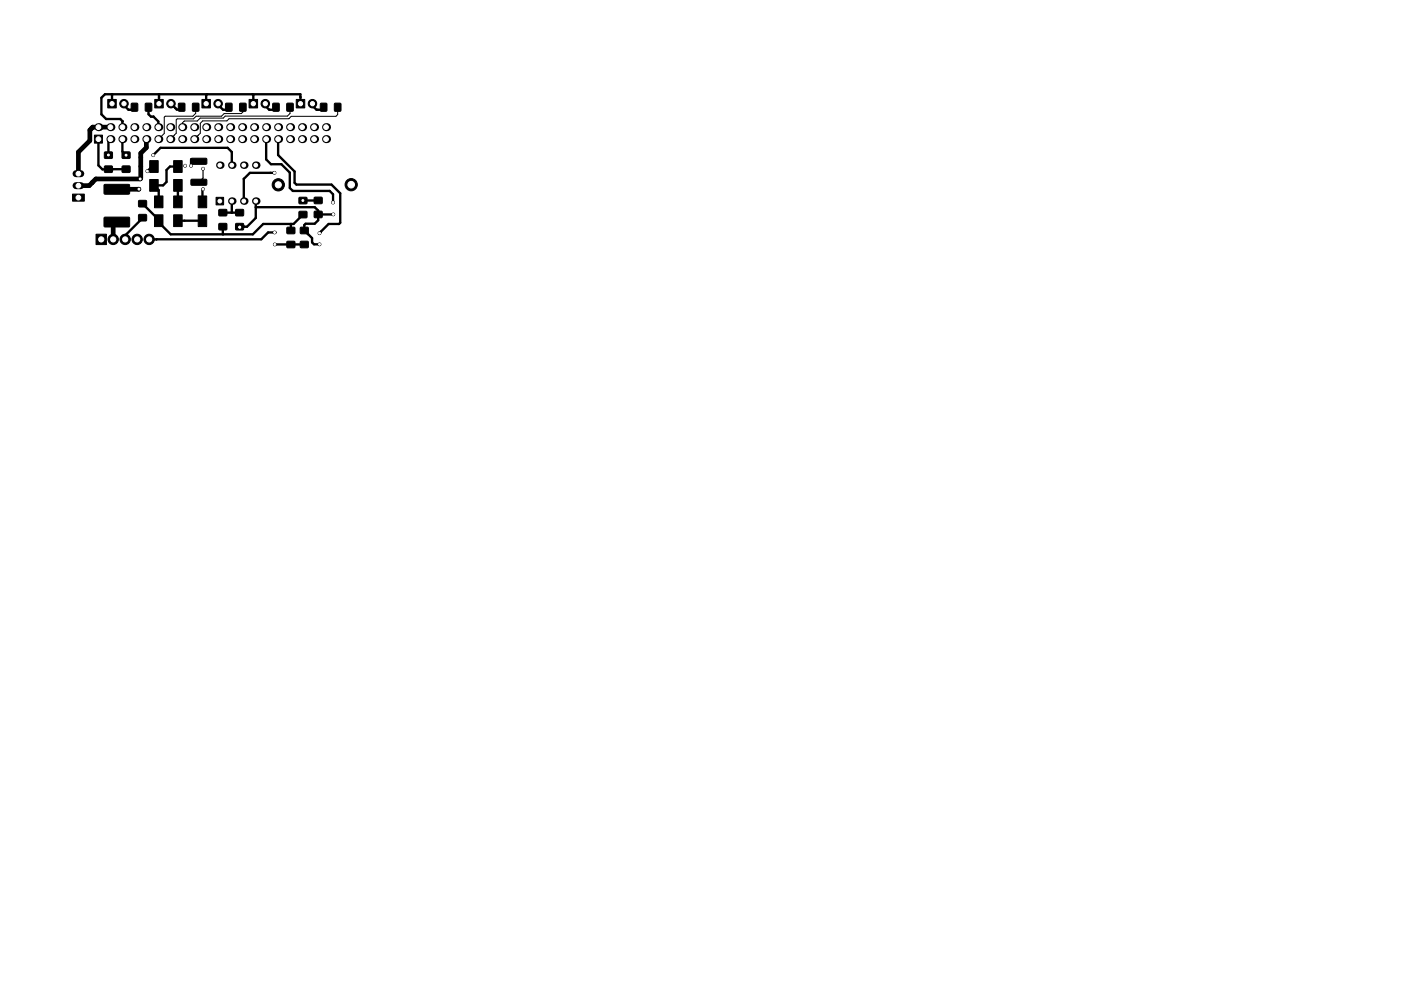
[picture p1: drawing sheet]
<svg xmlns="http://www.w3.org/2000/svg" width="297mm" height="210mm" viewBox="0 0 297 210" stroke-linecap="round" stroke-linejoin="round" font-family="sans-serif">
<g fill="#000" stroke="#000" stroke-width=".21">
<path d="M20 28.7h1.7v1.7h-1.7zM22.8 21.1h1.8v1.8h-1.8zM22.2 32.3h1.6v1.2l-1.6 .1zM22.2 35.3l1.6-.1v1.3l-1.6 .1zM22.1 39.2l5.2-.1 .2 .2v1.7l-.3 .2h-5l-.2-.2zM25.9 32.3h1.6l.1 1.2-1.7 .1zM25.9 35.3l1.6-.1 .1 1.3-1.7 .1zM27.9 21.9l1.3 .1-.1 1.6-1.2-.1zM30.8 21.9l1.3 .1v1.6l-1.3-.1zM32.8 21.1h1.8v1.8h-1.8zM31.7 34.1h1.8v2.5h-1.8zM36.8 34.1h1.8v2.5h-1.8z"/>
<path d="M37.9 21.9l1.3 .1-.1 1.6-1.2-.1zM40.8 21.9l1.3 .1v1.6l-1.3-.1zM42.8 21.1h1.8v1.8h-1.8zM40.5 33.6h3.2l.2 .2v.9l-.3 .2h-3l-.1-.3zM40.5 38.1l3.2-.1 .2 .2v.9l-.3 .2h-3l-.1-.2zM47.9 21.9l1.3 .1-.1 1.6-1.2-.1zM50.8 21.9l1.3 .1v1.6l-1.3-.1zM52.8 21.1h1.8v1.8h-1.8zM57.9 21.9l1.3 .1-.1 1.6-1.2-.1zM60.8 21.9l1.3 .1v1.6l-1.3-.1zM62.8 21.1h1.8v1.8h-1.8zM68 22h1.3l-.1 1.6-1.2-.1z"/>
<path d="M71 22h1.2v1.6l-1.3-.1zM15.4 41.2h2.5v1.5h-2.5zM20.4 49.7h2.2v2.2h-2.2zM22.1 46.1h5.2l.2 .2v1.7l-.3 .2h-5l-.2-.3zM29.4 45.5h1.6v1.3h-1.6zM29.4 42.6h1.6v1.2l-1.6 .1zM32.8 45.6h1.8v2.5h-1.8zM32.8 41.6h1.8v2.5h-1.8zM31.7 38.1h1.8v2.5h-1.8zM36.8 38.1h1.8v2.5h-1.8zM36.8 41.6h1.8v2.5h-1.8zM36.8 45.6h1.8v2.5h-1.8z"/>
<path d="M42 45.6h1.8v2.5h-1.8zM42 41.6h1.8v2.5h-1.8zM45.8 41.9h1.6v1.6h-1.6zM46.4 44.5h1.6l.1 1.2-1.6 .1zM46.4 47.5l1.6-.1 .1 1.3h-1.6zM50 47.5l1.6-.1v1.3h-1.6zM50 44.5h1.6v1.2l-1.6 .1zM60.9 51.2h1.6v1.3h-1.6zM60.9 48.3l1.6-.1v1.3l-1.6 .1zM63.4 44.9h1.6l.1 1.2-1.6 .1zM63.4 41.9h1.6l.1 1.3h-1.6zM63.7 51.2h1.6v1.3h-1.6z"/>
<path d="M63.7 48.3l1.6-.1v1.3l-1.6 .1zM66.7 41.9h1.5l.1 1.2-1.6 .1zM66.7 44.9l1.5-.1 .1 1.3-1.6 .1z"/>
<circle cx="23" cy="32.9" r=".3"/>
<circle cx="26.3" cy="22" r=".9"/>
<circle cx="26.7" cy="32.9" r=".3"/>
<circle cx="29.7" cy="38" r=".3"/>
<circle cx="31.2" cy="36.3" r=".3"/>
<circle cx="32.5" cy="32.9" r=".3"/>
<circle cx="36.2" cy="22" r=".9"/>
<circle cx="39.2" cy="35.2" r=".3"/>
<circle cx="40.5" cy="35.2" r=".3"/>
<circle cx="43.1" cy="35.8" r=".3"/>
<circle cx="46.2" cy="22" r=".9"/>
<circle cx="56.2" cy="22" r=".9"/>
<circle cx="58.2" cy="36.7" r=".3"/>
<circle cx="59" cy="39.2" r="1.3"/>
<circle cx="66.2" cy="22" r=".9"/>
<circle cx="74.5" cy="39.2" r="1.3"/>
<circle cx="24" cy="50.8" r="1.1"/>
<circle cx="26.5" cy="50.8" r="1.1"/>
<circle cx="29.1" cy="50.8" r="1.1"/>
<circle cx="29.5" cy="40.1" r=".3"/>
<circle cx="31.6" cy="50.8" r="1.1"/>
<circle cx="43.1" cy="40.1" r=".3"/>
<circle cx="50.8" cy="48.2" r=".3"/>
<circle cx="58.2" cy="49.3" r=".3"/>
<circle cx="58.3" cy="51.9" r=".3"/>
<circle cx="64.2" cy="42.5" r=".3"/>
<circle cx="67.7" cy="51.8" r=".3"/>
<circle cx="67.7" cy="49.5" r=".3"/>
<circle cx="70.6" cy="43" r=".3"/>
<circle cx="70.7" cy="45.5" r=".3"/>
</g>
<path d="M16.1 39.4h1M16.1 36.8h1" fill="none" stroke="#000" stroke-width="1.5"/>
<g fill="#000">
<circle cx="20.9" cy="27" r=".85"/>
<circle cx="23.4" cy="27" r=".85"/>
<circle cx="23.4" cy="29.5" r=".85"/>
<circle cx="25.9" cy="29.5" r=".85"/>
<circle cx="25.9" cy="27" r=".85"/>
<circle cx="26.7" cy="32.9" r=".25"/>
<circle cx="28.5" cy="27" r=".85"/>
<circle cx="28.5" cy="29.5" r=".85"/>
<circle cx="31" cy="27" r=".85"/>
<circle cx="31" cy="29.5" r=".85"/>
<circle cx="33.6" cy="27" r=".85"/>
<circle cx="33.6" cy="29.5" r=".85"/>
<circle cx="36.1" cy="27" r=".85"/>
<circle cx="36.1" cy="29.5" r=".85"/>
<circle cx="38.6" cy="27" r=".85"/>
<circle cx="38.6" cy="29.5" r=".85"/>
<circle cx="41.2" cy="27" r=".85"/>
<circle cx="41.2" cy="29.5" r=".85"/>
<circle cx="43.7" cy="29.5" r=".85"/>
<circle cx="43.7" cy="27" r=".85"/>
<circle cx="46.3" cy="29.5" r=".85"/>
<circle cx="46.3" cy="27" r=".85"/>
<circle cx="46.6" cy="35" r=".8"/>
<circle cx="48.8" cy="27" r=".85"/>
<circle cx="48.8" cy="29.5" r=".85"/>
<circle cx="49.1" cy="35" r=".8"/>
<circle cx="51.3" cy="27" r=".85"/>
<circle cx="51.3" cy="29.5" r=".85"/>
<circle cx="51.7" cy="35" r=".8"/>
<circle cx="53.9" cy="27" r=".85"/>
<circle cx="53.9" cy="29.5" r=".85"/>
<circle cx="54.2" cy="35" r=".8"/>
<circle cx="56.4" cy="27" r=".85"/>
<circle cx="56.4" cy="29.5" r=".85"/>
<circle cx="59" cy="29.5" r=".85"/>
<circle cx="59" cy="27" r=".85"/>
<circle cx="61.5" cy="29.5" r=".85"/>
<circle cx="61.5" cy="27" r=".85"/>
<circle cx="64" cy="27" r=".85"/>
<circle cx="64" cy="29.5" r=".85"/>
<circle cx="66.6" cy="29.5" r=".85"/>
<circle cx="66.6" cy="27" r=".85"/>
<circle cx="69.1" cy="27" r=".85"/>
<circle cx="69.1" cy="29.5" r=".85"/>
<circle cx="49.1" cy="42.7" r=".8"/>
<circle cx="51.7" cy="42.7" r=".8"/>
<circle cx="54.2" cy="42.7" r=".8"/>
<circle cx="58.2" cy="49.3" r=".25"/>
</g>
<g fill="none" stroke="#000" stroke-width=".5">
<path d="M23.7 20v2M33.7 20v2M43.9 20l-.2 .2v1.8M53.5 20l.2 .2v1.8M20.9 29.5v5.6l.8 .8h5M23.4 29.5l-.4 .4v3M25.9 29.5v2.6l.8 .8M26 25.7l-.1 .1M26.3 22v.3l.9 1h.8l.5-.6M31.5 22.7v1.5l.5 .5h.5l1.1 1.1v1.2M32.5 32.9l1.5-1.5h14.3l.8 .9v2.7M32.6 35.3h-.4l-1 1"/>
<path d="M33.7 20.6h.1M36.3 22l1.2 1.2h1M37.2 22.9h.1M37.7 35.3h-1.7l-.7 .8v2.5l-.7 .7h-2l1.1 1v2.5M37.7 39.3v3.5M40.5 33.8v1.4M46.3 22v.2l1 1.1h.7l.5-.6M56.3 22v.5l.8 .8h.9l.5-.6M56.4 29.5v4.3l1.1 1h2.2l1.7 1.8v3.3l.7 .6h7.8l.7 .7v1.8M58.2 36.7h-5.2l-1.3 1.2v4.8M59 29.5v3.4l3.5 3.5v2.4l.3 .4h7.5l1.8 1.8v6.3l-.2 .2h-2.2l-2 2M63.7 20.6h.1"/>
<path d="M63.7 22v-2h-41.5l-.7 .7v3.5l1 1h3l.5 .5-.1 1.3M66.3 22v.4l.8 .9h1l.5-.5M30.2 43.2l3.5 3.4v.6l2.5 2.5h17.4l2.2-2.2h6.4l2-2M30.2 46.3l-3.7 3.7v.8M33.2 50.8h.1M37.7 46.8h5.2M43.1 40.1l-.2 .2v2.5M47.2 48.1l.1 1.6M47.2 45.1h3.6M49.1 42.7v2.4M54.2 44h12.5l.8 .7v2l-.8 .8h-1.9l-.3 .2v1.2l.8 .8M54.2 42.7v3.5l-1.8 1.9h-1.6"/>
<path d="M58.2 49.3h-1.4l-1.4 1.5h-23.8M58.3 51.9h6.2M61.7 47.5v1.4M64.3 45.5l.1 .1M65.3 49.7h.1M65.3 49.7l.9 .8v.9l.4 .4h1.2M67.5 42.5h-3.3M70.6 45.5h-3.2M70.7 45.5h-.1"/>
</g>
<path d="M19.6 38.7h.1M23.4 27h-3.7l-.7 .6v2.2l-2.4 2.5v4.5M29.8 38h-9.5l-1.4 1.4h-2.3M31 29.5v1.8l-1.2 1.2v5.3M23.9 47.4l.1 .1v3.3M29.5 40.1l-4.7 .1" fill="none" stroke="#000" stroke-width="1"/>
<path d="M37 28.7h.1M39 25.8h.1M41.5 22.7v1.4l-.6 .6h-5.9l-.2 .2v3.4l-1.2 1.2M51.5 22.7v1.1l-.3 .3h-3.7l-.5 .6h-5.4l-.6 .5h-3.4l-.2 .2v2.9l-1.3 1.2M61.3 25.2h-12.7l-.5 .4h-5.1l-.5 .6v2.1l-1.3 1.2M61.3 25.2h.1M61.5 22.7v1.4l-.6 .5h-13.1l-.5 .5h-4.9l-.6 .6h-2.7l-.5 .4v.9M71.6 22.8v1.5l-.4 .4h-9.5l-.4 .5" fill="none" stroke="#000" stroke-width=".21"/>
<path d="M43.1 35.8v2l-.9 .9" fill="none" stroke="#000" stroke-width=".25"/>
<g fill="#fff" stroke="#fff" stroke-width=".21">
<circle cx="23" cy="32.9" r=".2"/>
<circle cx="26.7" cy="32.9" r=".2"/>
<circle cx="32.5" cy="32.9" r=".2"/>
<circle cx="70.6" cy="43" r=".2"/>
<circle cx="67.7" cy="49.5" r=".2"/>
<circle cx="43.1" cy="35.8" r=".2"/>
<circle cx="67.7" cy="51.8" r=".2"/>
<circle cx="70.7" cy="45.5" r=".2"/>
<circle cx="50.8" cy="48.2" r=".2"/>
<circle cx="40.5" cy="35.2" r=".2"/>
<circle cx="29.7" cy="38" r=".2"/>
<circle cx="29.5" cy="40.1" r=".2"/>
<circle cx="39.2" cy="35.2" r=".2"/>
<circle cx="43.1" cy="40.1" r=".2"/>
<circle cx="31.2" cy="36.3" r=".2"/>
<circle cx="58.2" cy="49.3" r=".2"/>
<circle cx="58.2" cy="36.7" r=".2"/>
<circle cx="64.2" cy="42.5" r=".2"/>
<circle cx="58.3" cy="51.9" r=".2"/>
<circle cx="59" cy="39.2" r=".65"/>
<circle cx="16.6" cy="41.9" r=".5"/>
<circle cx="16.6" cy="39.4" r=".5"/>
<circle cx="16.6" cy="36.8" r=".5"/>
<circle cx="46.6" cy="35" r=".4"/>
<circle cx="54.2" cy="42.7" r=".4"/>
<circle cx="49.1" cy="35" r=".4"/>
<circle cx="51.7" cy="42.7" r=".4"/>
<circle cx="51.7" cy="35" r=".4"/>
<circle cx="49.1" cy="42.7" r=".4"/>
<circle cx="54.2" cy="35" r=".4"/>
<circle cx="46.6" cy="42.7" r=".4"/>
<circle cx="74.5" cy="39.2" r=".7"/>
<circle cx="31.6" cy="50.8" r=".55"/>
<circle cx="29.1" cy="50.8" r=".55"/>
<circle cx="26.5" cy="50.8" r=".55"/>
<circle cx="24" cy="50.8" r=".55"/>
<circle cx="21.5" cy="50.8" r=".55"/>
<circle cx="66.2" cy="22" r=".45"/>
<circle cx="63.7" cy="22" r=".45"/>
<circle cx="56.3" cy="22" r=".45"/>
<circle cx="53.7" cy="22" r=".45"/>
<circle cx="46.3" cy="22" r=".45"/>
<circle cx="43.7" cy="22" r=".45"/>
<circle cx="36.3" cy="22" r=".45"/>
<circle cx="33.7" cy="22" r=".45"/>
<circle cx="26.3" cy="22" r=".45"/>
<circle cx="23.8" cy="22" r=".45"/>
<circle cx="16" cy="51.2" r="1.27"/>
<circle cx="16" cy="28.2" r="1.27"/>
<circle cx="74" cy="51.2" r="1.27"/>
<circle cx="74" cy="28.2" r="1.27"/>
<circle cx="69.1" cy="27" r=".5"/>
<circle cx="69.1" cy="29.5" r=".5"/>
<circle cx="66.6" cy="27" r=".5"/>
<circle cx="66.6" cy="29.5" r=".5"/>
<circle cx="64.1" cy="27" r=".5"/>
<circle cx="64.1" cy="29.5" r=".5"/>
<circle cx="61.5" cy="27" r=".5"/>
<circle cx="61.5" cy="29.5" r=".5"/>
<circle cx="59" cy="27" r=".5"/>
<circle cx="59" cy="29.5" r=".5"/>
<circle cx="56.4" cy="27" r=".5"/>
<circle cx="56.4" cy="29.5" r=".5"/>
<circle cx="53.9" cy="27" r=".5"/>
<circle cx="53.9" cy="29.5" r=".5"/>
<circle cx="51.4" cy="27" r=".5"/>
<circle cx="51.4" cy="29.5" r=".5"/>
<circle cx="48.8" cy="27" r=".5"/>
<circle cx="48.8" cy="29.5" r=".5"/>
<circle cx="46.3" cy="27" r=".5"/>
<circle cx="46.3" cy="29.5" r=".5"/>
<circle cx="43.7" cy="27" r=".5"/>
<circle cx="43.7" cy="29.5" r=".5"/>
<circle cx="41.2" cy="27" r=".5"/>
<circle cx="41.2" cy="29.5" r=".5"/>
<circle cx="38.7" cy="27" r=".5"/>
<circle cx="38.7" cy="29.5" r=".5"/>
<circle cx="36.1" cy="27" r=".5"/>
<circle cx="36.1" cy="29.5" r=".5"/>
<circle cx="33.6" cy="27" r=".5"/>
<circle cx="33.6" cy="29.5" r=".5"/>
<circle cx="31" cy="27" r=".5"/>
<circle cx="31" cy="29.5" r=".5"/>
<circle cx="28.5" cy="27" r=".5"/>
<circle cx="28.5" cy="29.5" r=".5"/>
<circle cx="26" cy="27" r=".5"/>
<circle cx="26" cy="29.5" r=".5"/>
<circle cx="23.4" cy="27" r=".5"/>
<circle cx="23.4" cy="29.5" r=".5"/>
<circle cx="20.9" cy="27" r=".5"/>
<circle cx="20.9" cy="29.5" r=".5"/>
</g>
</svg>
